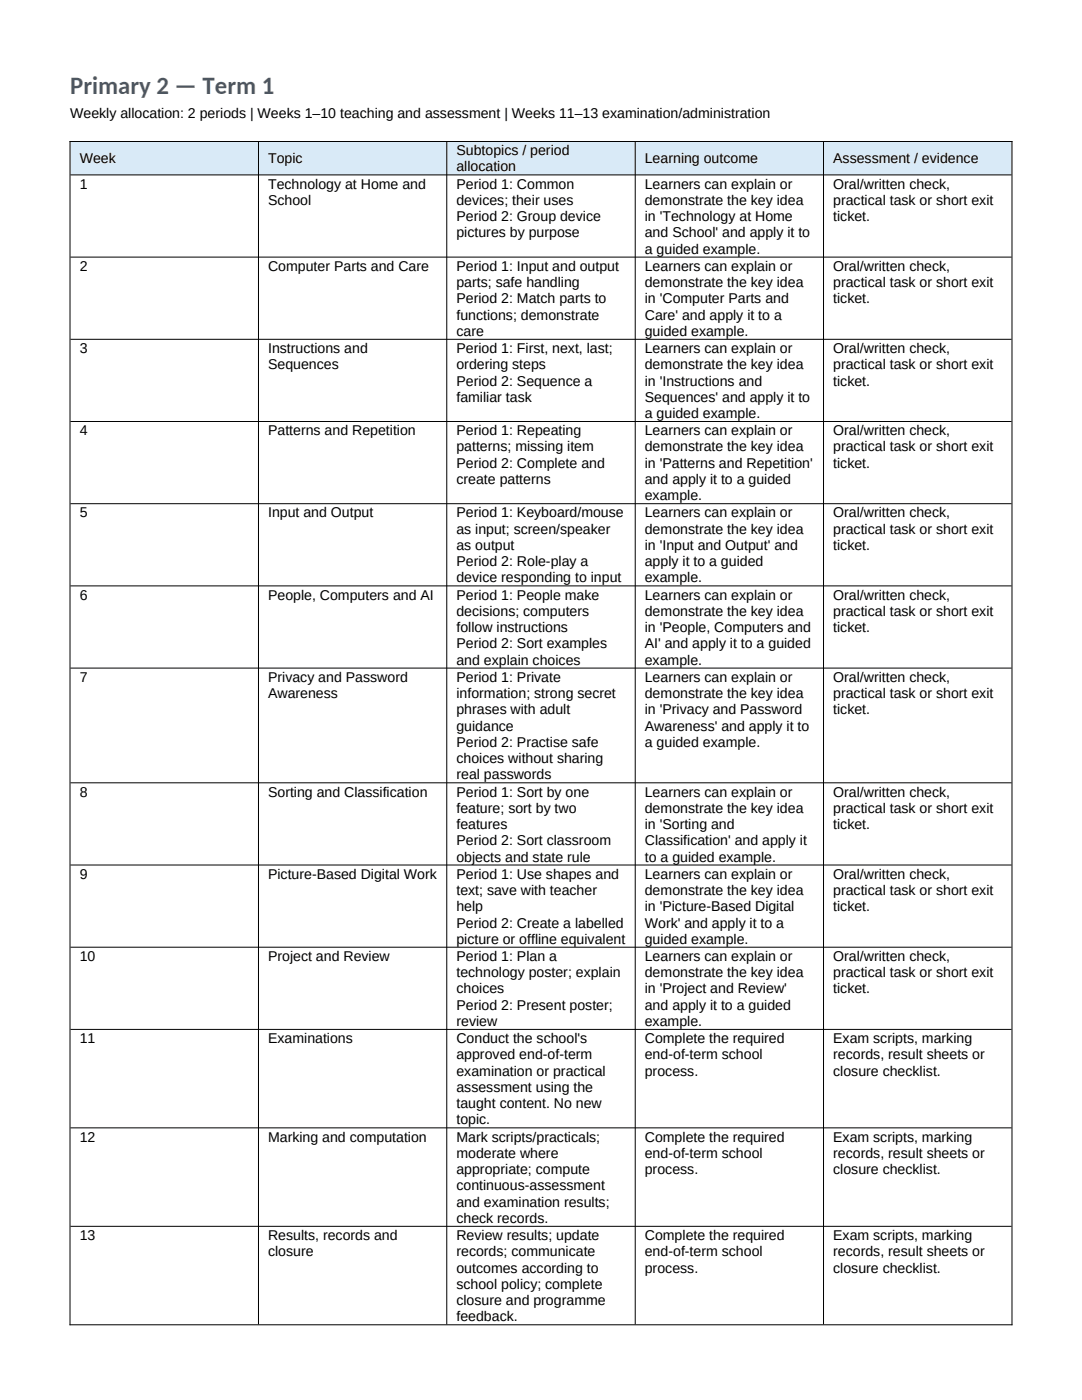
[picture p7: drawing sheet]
<svg xmlns="http://www.w3.org/2000/svg" width="216mm" height="279mm" viewBox="0 0 216 279" stroke-linecap="round" stroke-linejoin="round" font-family="sans-serif">
<defs><g id="words">
<text font-size="4.9" fill="#365f91" x="14" y="18.7">Primary 2 — Term 1</text>
<g font-size="2.8">
<text x="14" y="23.5">Weekly allocation: 2 periods | Weeks 1–10 teaching and assessment | Weeks 11–13 examination/administration</text>
<text x="15.9" y="32.6">Week</text>
<text x="53.5" y="32.6">Topic</text>
<text x="91.1" y="31">Subtopics / period</text>
<text x="91.1" y="34.2">allocation</text>
<text x="128.7" y="32.6">Learning outcome</text>
<text x="166.3" y="32.6">Assessment / evidence</text>
<text x="15.9" y="37.6">1</text>
<text x="53.5" y="37.6">Technology at Home and</text>
<text x="53.5" y="40.9">School</text>
<text x="91.1" y="37.6">Period 1: Common</text>
<text x="91.1" y="40.9">devices; their uses</text>
<text x="128.7" y="37.6">Learners can explain or</text>
<text x="128.7" y="40.9">demonstrate the key idea</text>
<text x="166.3" y="37.6">Oral/written check,</text>
<text x="166.3" y="40.9">practical task or short exit</text>
<text x="91.1" y="44.1">Period 2: Group device</text>
<text x="91.1" y="47.4">pictures by purpose</text>
<text x="128.7" y="44.1">in 'Technology at Home</text>
<text x="128.7" y="47.4">and School' and apply it to</text>
<text x="166.3" y="44.1">ticket.</text>
<text x="128.7" y="50.6">a guided example.</text>
<text x="15.9" y="54">2</text>
<text x="53.5" y="54">Computer Parts and Care</text>
<text x="91.1" y="54">Period 1: Input and output</text>
<text x="91.1" y="57.3">parts; safe handling</text>
<text x="128.7" y="54">Learners can explain or</text>
<text x="128.7" y="57.3">demonstrate the key idea</text>
<text x="166.3" y="54">Oral/written check,</text>
<text x="166.3" y="57.3">practical task or short exit</text>
<text x="91.1" y="60.5">Period 2: Match parts to</text>
<text x="91.1" y="63.8">functions; demonstrate</text>
<text x="128.7" y="60.5">in 'Computer Parts and</text>
<text x="128.7" y="63.8">Care' and apply it to a</text>
<text x="166.3" y="60.5">ticket.</text>
<text x="15.9" y="70.4">3</text>
<text x="53.5" y="70.4">Instructions and</text>
<text x="91.1" y="67">care</text>
<text x="91.1" y="70.4">Period 1: First, next, last;</text>
<text x="128.7" y="67">guided example.</text>
<text x="128.7" y="70.4">Learners can explain or</text>
<text x="166.3" y="70.4">Oral/written check,</text>
<text x="53.5" y="73.7">Sequences</text>
<text x="91.1" y="73.7">ordering steps</text>
<text x="91.1" y="76.9">Period 2: Sequence a</text>
<text x="128.7" y="73.7">demonstrate the key idea</text>
<text x="128.7" y="76.9">in 'Instructions and</text>
<text x="166.3" y="73.7">practical task or short exit</text>
<text x="166.3" y="76.9">ticket.</text>
<text x="91.1" y="80.2">familiar task</text>
<text x="128.7" y="80.2">Sequences' and apply it to</text>
<text x="128.7" y="83.4">a guided example.</text>
<text x="15.9" y="86.9">4</text>
<text x="53.5" y="86.9">Patterns and Repetition</text>
<text x="91.1" y="86.9">Period 1: Repeating</text>
<text x="128.7" y="86.9">Learners can explain or</text>
<text x="166.3" y="86.9">Oral/written check,</text>
<text x="91.1" y="90.1">patterns; missing item</text>
<text x="91.1" y="93.3">Period 2: Complete and</text>
<text x="128.7" y="90.1">demonstrate the key idea</text>
<text x="128.7" y="93.3">in 'Patterns and Repetition'</text>
<text x="166.3" y="90.1">practical task or short exit</text>
<text x="166.3" y="93.3">ticket.</text>
<text x="91.1" y="96.6">create patterns</text>
<text x="128.7" y="96.6">and apply it to a guided</text>
<text x="128.7" y="99.8">example.</text>
<text x="15.9" y="103.3">5</text>
<text x="53.5" y="103.3">Input and Output</text>
<text x="91.1" y="103.3">Period 1: Keyboard/mouse</text>
<text x="91.1" y="106.5">as input; screen/speaker</text>
<text x="128.7" y="103.3">Learners can explain or</text>
<text x="128.7" y="106.5">demonstrate the key idea</text>
<text x="166.3" y="103.3">Oral/written check,</text>
<text x="166.3" y="106.5">practical task or short exit</text>
<text x="91.1" y="109.7">as output</text>
<text x="91.1" y="113">Period 2: Role-play a</text>
<text x="128.7" y="109.7">in 'Input and Output' and</text>
<text x="128.7" y="113">apply it to a guided</text>
<text x="166.3" y="109.7">ticket.</text>
<text x="15.9" y="119.7">6</text>
<text x="53.5" y="119.7">People, Computers and AI</text>
<text x="91.1" y="116.2">device responding to input</text>
<text x="91.1" y="119.7">Period 1: People make</text>
<text x="128.7" y="116.2">example.</text>
<text x="128.7" y="119.7">Learners can explain or</text>
<text x="166.3" y="119.7">Oral/written check,</text>
<text x="91.1" y="122.9">decisions; computers</text>
<text x="128.7" y="122.9">demonstrate the key idea</text>
<text x="166.3" y="122.9">practical task or short exit</text>
<text x="91.1" y="126.2">follow instructions</text>
<text x="91.1" y="129.4">Period 2: Sort examples</text>
<text x="128.7" y="126.2">in 'People, Computers and</text>
<text x="128.7" y="129.4">AI' and apply it to a guided</text>
<text x="166.3" y="126.2">ticket.</text>
<text x="15.9" y="136.1">7</text>
<text x="53.5" y="136.1">Privacy and Password</text>
<text x="91.1" y="132.6">and explain choices</text>
<text x="91.1" y="136.1">Period 1: Private</text>
<text x="128.7" y="132.6">example.</text>
<text x="128.7" y="136.1">Learners can explain or</text>
<text x="166.3" y="136.1">Oral/written check,</text>
<text x="53.5" y="139.3">Awareness</text>
<text x="91.1" y="139.3">information; strong secret</text>
<text x="91.1" y="142.6">phrases with adult</text>
<text x="128.7" y="139.3">demonstrate the key idea</text>
<text x="128.7" y="142.6">in 'Privacy and Password</text>
<text x="166.3" y="139.3">practical task or short exit</text>
<text x="166.3" y="142.6">ticket.</text>
<text x="91.1" y="145.8">guidance</text>
<text x="91.1" y="149">Period 2: Practise safe</text>
<text x="128.7" y="145.8">Awareness' and apply it to</text>
<text x="128.7" y="149">a guided example.</text>
<text x="91.1" y="152.3">choices without sharing</text>
<text x="91.1" y="155.5">real passwords</text>
<text x="15.9" y="159">8</text>
<text x="53.5" y="159">Sorting and Classification</text>
<text x="91.1" y="159">Period 1: Sort by one</text>
<text x="128.7" y="159">Learners can explain or</text>
<text x="166.3" y="159">Oral/written check,</text>
<text x="91.1" y="162.2">feature; sort by two</text>
<text x="91.1" y="165.5">features</text>
<text x="128.7" y="162.2">demonstrate the key idea</text>
<text x="128.7" y="165.5">in 'Sorting and</text>
<text x="166.3" y="162.2">practical task or short exit</text>
<text x="166.3" y="165.5">ticket.</text>
<text x="91.1" y="168.7">Period 2: Sort classroom</text>
<text x="91.1" y="171.9">objects and state rule</text>
<text x="128.7" y="168.7">Classification' and apply it</text>
<text x="128.7" y="171.9">to a guided example.</text>
<text x="15.9" y="175.4">9</text>
<text x="53.5" y="175.4">Picture-Based Digital Work</text>
<text x="91.1" y="175.4">Period 1: Use shapes and</text>
<text x="91.1" y="178.6">text; save with teacher</text>
<text x="128.7" y="175.4">Learners can explain or</text>
<text x="128.7" y="178.6">demonstrate the key idea</text>
<text x="166.3" y="175.4">Oral/written check,</text>
<text x="166.3" y="178.6">practical task or short exit</text>
<text x="91.1" y="181.9">help</text>
<text x="91.1" y="185.1">Period 2: Create a labelled</text>
<text x="128.7" y="181.9">in 'Picture-Based Digital</text>
<text x="128.7" y="185.1">Work' and apply it to a</text>
<text x="166.3" y="181.9">ticket.</text>
<text x="15.9" y="191.8">10</text>
<text x="53.5" y="191.8">Project and Review</text>
<text x="91.1" y="188.3">picture or offline equivalent</text>
<text x="91.1" y="191.8">Period 1: Plan a</text>
<text x="128.7" y="188.3">guided example.</text>
<text x="128.7" y="191.8">Learners can explain or</text>
<text x="166.3" y="191.8">Oral/written check,</text>
<text x="91.1" y="195">technology poster; explain</text>
<text x="128.7" y="195">demonstrate the key idea</text>
<text x="166.3" y="195">practical task or short exit</text>
<text x="91.1" y="198.3">choices</text>
<text x="91.1" y="201.5">Period 2: Present poster;</text>
<text x="128.7" y="198.3">in 'Project and Review'</text>
<text x="128.7" y="201.5">and apply it to a guided</text>
<text x="166.3" y="198.3">ticket.</text>
<text x="15.9" y="208.2">11</text>
<text x="53.5" y="208.2">Examinations</text>
<text x="91.1" y="204.8">review</text>
<text x="91.1" y="208.2">Conduct the school's</text>
<text x="128.7" y="204.8">example.</text>
<text x="128.7" y="208.2">Complete the required</text>
<text x="166.3" y="208.2">Exam scripts, marking</text>
<text x="91.1" y="211.4">approved end-of-term</text>
<text x="91.1" y="214.7">examination or practical</text>
<text x="128.7" y="211.4">end-of-term school</text>
<text x="128.7" y="214.7">process.</text>
<text x="166.3" y="211.4">records, result sheets or</text>
<text x="166.3" y="214.7">closure checklist.</text>
<text x="91.1" y="217.9">assessment using the</text>
<text x="91.1" y="221.2">taught content. No new</text>
<text x="15.9" y="227.8">12</text>
<text x="53.5" y="227.8">Marking and computation</text>
<text x="91.1" y="224.4">topic.</text>
<text x="91.1" y="227.8">Mark scripts/practicals;</text>
<text x="128.7" y="227.8">Complete the required</text>
<text x="166.3" y="227.8">Exam scripts, marking</text>
<text x="91.1" y="231.1">moderate where</text>
<text x="128.7" y="231.1">end-of-term school</text>
<text x="166.3" y="231.1">records, result sheets or</text>
<text x="91.1" y="234.3">appropriate; compute</text>
<text x="91.1" y="237.6">continuous-assessment</text>
<text x="128.7" y="234.3">process.</text>
<text x="166.3" y="234.3">closure checklist.</text>
<text x="91.1" y="240.8">and examination results;</text>
<text x="91.1" y="244.1">check records.</text>
<text x="15.9" y="247.5">13</text>
<text x="53.5" y="247.5">Results, records and</text>
<text x="53.5" y="250.7">closure</text>
<text x="91.1" y="247.5">Review results; update</text>
<text x="91.1" y="250.7">records; communicate</text>
<text x="128.7" y="247.5">Complete the required</text>
<text x="128.7" y="250.7">end-of-term school</text>
<text x="166.3" y="247.5">Exam scripts, marking</text>
<text x="166.3" y="250.7">records, result sheets or</text>
<text x="91.1" y="254">outcomes according to</text>
<text x="91.1" y="257.2">school policy; complete</text>
<text x="128.7" y="254">process.</text>
<text x="166.3" y="254">closure checklist.</text>
<text x="91.1" y="260.5">closure and programme</text>
<text x="91.1" y="263.7">feedback.</text>
</g>
</g></defs>
<g fill="#d9eaf7">
<path d="M14 28.2h37.6v6.6h-37.6z" fill-rule="evenodd"/>
<path d="M51.6 28.2h37.5v6.6h-37.5z" fill-rule="evenodd"/>
<path d="M89.1 28.2h37.6v6.6h-37.6z" fill-rule="evenodd"/>
<path d="M126.8 28.2h37.5v6.6h-37.5z" fill-rule="evenodd"/>
<path d="M164.3 28.2h37.6v6.6h-37.6z" fill-rule="evenodd"/>
<path d="M14 28.2h37.6v6.6h-37.6z" fill-rule="evenodd"/>
<path d="M51.6 28.2h37.5v6.6h-37.5z" fill-rule="evenodd"/>
<path d="M89.1 28.2h37.6v6.6h-37.6z" fill-rule="evenodd"/>
<path d="M126.8 28.2h37.5v6.6h-37.5z" fill-rule="evenodd"/>
<path d="M164.3 28.2h37.6v6.6h-37.6z" fill-rule="evenodd"/>
</g>
<g fill="none" stroke="#000" stroke-width=".2">
<path d="M13.9 28.2h188.1M14 28.2v236.3M14.1 34.9h187.7M51.6 28.3v236M89.1 28.3v236M126.8 28.3v236M164.3 28.3v236M201.9 28.2v236.3M14.1 51.3h187.7M14.1 67.7h187.7M14.1 84.1h187.7M14.1 100.5h187.7"/>
<path d="M14.1 116.9h187.7M14.1 133.3h187.7M14.1 156.2h187.7M14.1 172.6h187.7M14.1 189h187.7M14.1 205.4h187.7M14.1 225.1h187.7M14.1 244.7h187.7M13.9 264.4h188.1"/>
</g>
<use href="#words"/>
</svg>
